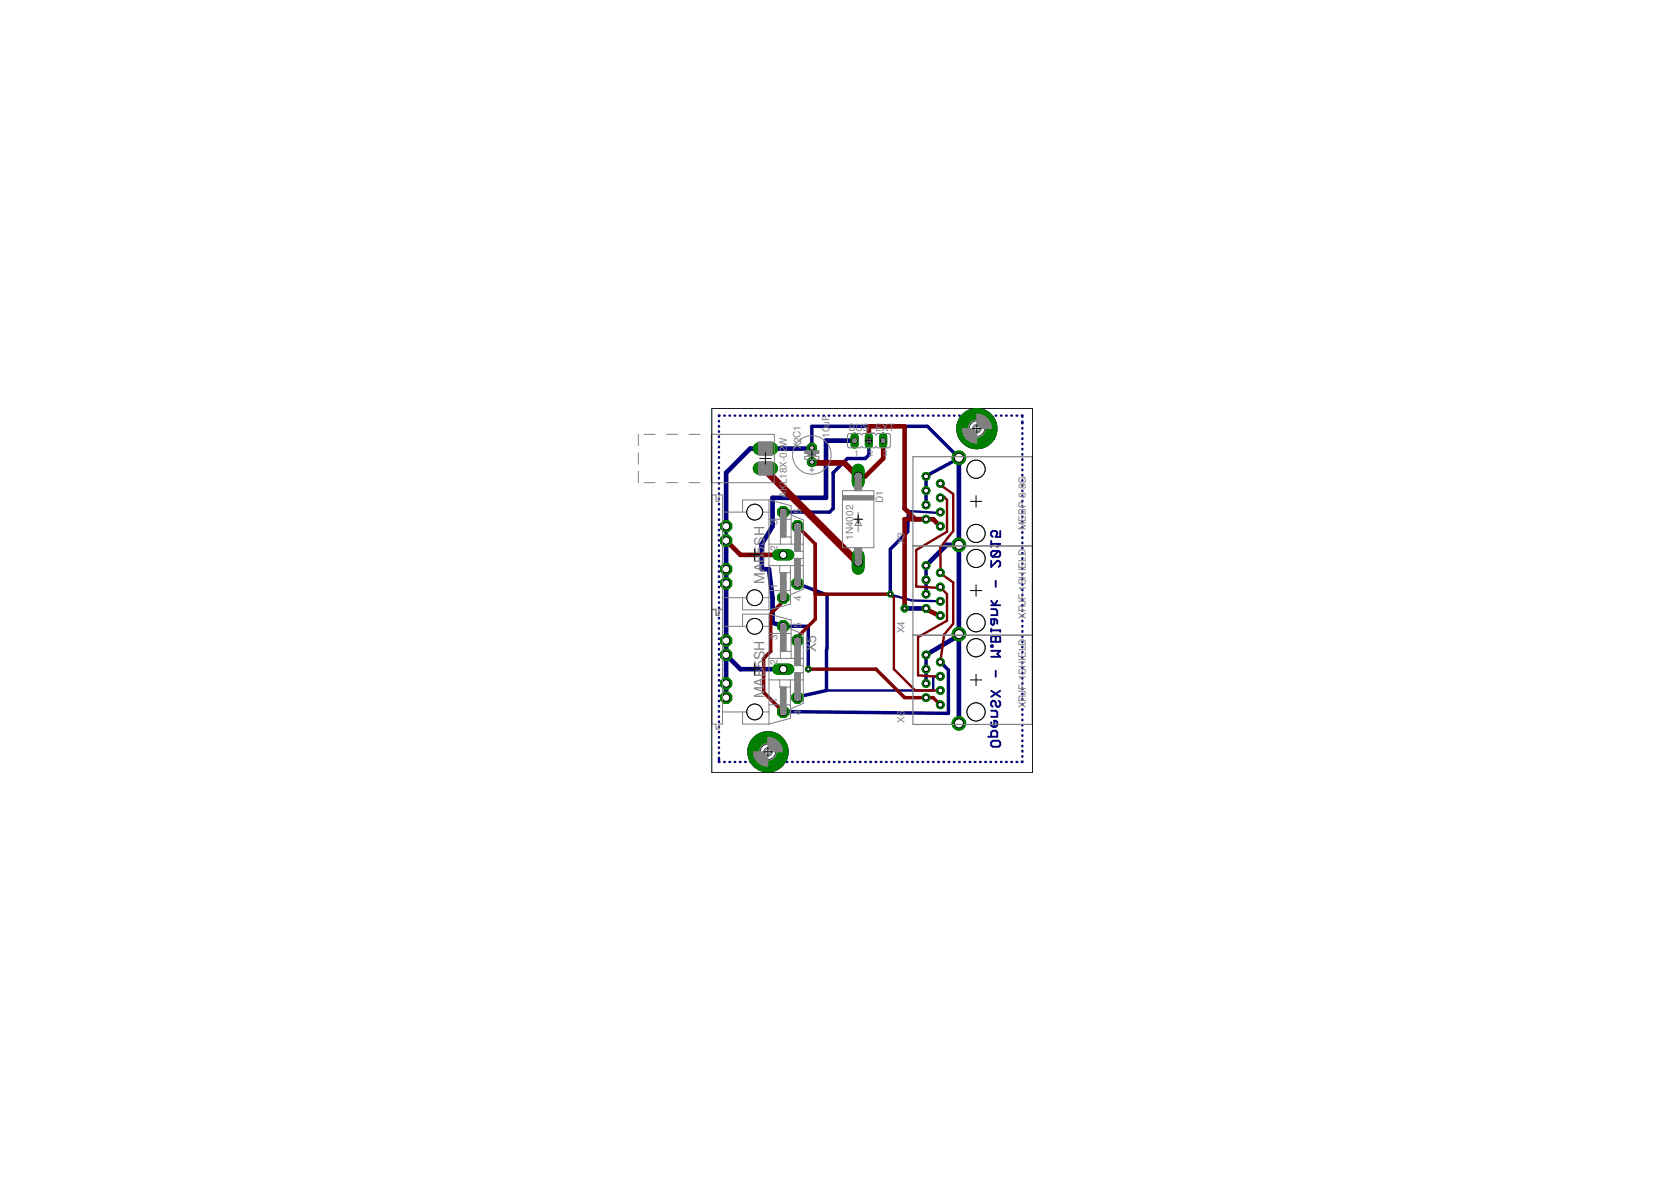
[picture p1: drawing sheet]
<svg xmlns="http://www.w3.org/2000/svg" width="297mm" height="210mm" viewBox="0 0 297 210" stroke-linecap="round" stroke-linejoin="round" font-family="sans-serif">
<defs><g id="words">
<g font-size="2.5" fill="#808080">
<text x="135.9" y="98.4" transform="rotate(-90 135.9 98.4)">5SH</text>
<text x="135.9" y="103.8" transform="rotate(-90 135.9 103.8)">MAB</text>
<text x="135.9" y="118.7" transform="rotate(-90 135.9 118.7)">5SH</text>
<text x="145.1" y="115.9" transform="rotate(-90 145.1 115.9)">X5</text>
<text x="135.9" y="124.1" transform="rotate(-90 135.9 124.1)">MAB</text>
</g>
<g font-size="1.8" fill="#808080">
<text x="147.5" y="77.8" transform="rotate(-90 147.5 77.8)">10uF</text>
<text x="150.9" y="76.7">BUS</text>
<text x="154.6" y="76.7">_EXT</text>
<text x="139.9" y="79.4" transform="rotate(-90 139.9 79.4)">W</text>
<text x="142.4" y="79.9" transform="rotate(-90 142.4 79.9)">X2C1</text>
<text x="139.9" y="88.5" transform="rotate(-90 139.9 88.5)">AKL18X-02</text>
<text x="157" y="89.5" transform="rotate(-90 157 89.5)">D1</text>
<text x="138.2" y="93.4" transform="rotate(-90 138.2 93.4)">3</text>
<text x="142.4" y="91.4" transform="rotate(-90 142.4 91.4)">5</text>
<text x="151.7" y="96" transform="rotate(-90 151.7 96)">1N4002</text>
<text x="182.4" y="94.2" transform="rotate(-90 182.4 94.2)">MEBP-8-8G</text>
<text x="138.2" y="98" transform="rotate(-90 138.2 98)">2</text>
<text x="160.8" y="96.7" transform="rotate(-90 160.8 96.7)">X3</text>
<text x="138.2" y="104.7" transform="rotate(-90 138.2 104.7)">1</text>
<text x="142.4" y="106.9" transform="rotate(-90 142.4 106.9)">4</text>
<text x="138.2" y="113.7" transform="rotate(-90 138.2 113.7)">3</text>
<text x="142.4" y="111.7" transform="rotate(-90 142.4 111.7)">5</text>
<text x="160.8" y="112.6" transform="rotate(-90 160.8 112.6)">X4</text>
<text x="182.4" y="110" transform="rotate(-90 182.4 110)">XRJF-1SHIELD</text>
<text x="138.2" y="118.3" transform="rotate(-90 138.2 118.3)">2</text>
<text x="138.2" y="125" transform="rotate(-90 138.2 125)">1</text>
<text x="182.4" y="125.9" transform="rotate(-90 182.4 125.9)">XRJF-1SHIELD</text>
<text x="142.4" y="127.2" transform="rotate(-90 142.4 127.2)">4</text>
<text x="160.8" y="128.4" transform="rotate(-90 160.8 128.4)">X6</text>
</g>
<g font-size="1.4" fill="#808080">
<text x="151.9" y="81">1</text>
<text x="154.5" y="81">2</text>
<text x="157" y="81">3</text>
</g>
</g></defs>
<g fill="#000080" stroke="#000080" stroke-width=".18">
<path d="M171.2 73.6a3.6 3.6 0 0 1 5.6 .8 3.6 3.6 0 0 1-2.2 5.2 3.6 3.6 0 0 1-4.5-3.4h.8a2.77 2.77 0 0 1 4-2.5 2.77 2.77 0 0 1 .4 4.6 2.77 2.77 0 0 1-4.4-1.7v-.4h-.8a3.5 3.5 0 0 1 1.1-2.6z" fill-rule="evenodd"/>
<path d="M134 131a3.6 3.6 0 0 1 5.6 .9 3.6 3.6 0 0 1-2.2 5.2 3.6 3.6 0 0 1-4.5-3.5h.9a2.76 2.76 0 0 1 3.9-2.4 2.76 2.76 0 0 1 .6 4.5 2.76 2.76 0 0 1-4.4-1.2l-.1-.9h-.9a3.6 3.6 0 0 1 1.1-2.6z" fill-rule="evenodd"/>
</g>
<g fill="none" stroke="#000080" stroke-width=".34">
<path d="M176.2 99.7v1.1l1.1-1.1h.2l.3 .2v.6l-.3 .3M176.2 96.1v1.1M176.2 96.7h1.6l-.5 .5M177.5 97.9l.3 .3v.5l-.3 .3h-1M177.5 97.9h-1l-.3 .3v.5l.3 .3M177.5 97.9l-1 1.1M177.8 94.4v1h-.8l.3-.5v-.3l-.3-.2h-.5l-.3 .2v.6l.3 .2M176.2 112h1.6v.3M176.2 113.3l.3-.3h.2l.3 .3 .3-.3h.2l.3 .3v.8h-1.6zM176.2 111.8v.5M176.2 114.7h.3v.3h-.3zM176.2 108.3h.8l.3 .2v.8h-1.1"/>
<path d="M176.2 115.7h1.6l-.5 .5 .5 .5h-1.6M176.2 107.6h1.6M176.2 106.8l.5 .8 .6-.8M176.7 110v.8l-.2 .3-.3-.3v-.8h.8l.3 .3v.5M177 103.2v1.1M177 113.3v.8M177 119.2v1.1M175.7 130.9h1.6v-.7l-.3-.3h-.5l-.3 .3v.7M176.2 128.4v.5l.3 .3h.5l.3-.3v-.5l-.3-.3h-.3v1.1M176.2 126.3h.8l.3 .3v.8h-1.1M176.2 122.8l1.6 1M176.5 131.7h1l.3 .2v.6l-.3 .2h-1l-.3-.2v-.6z"/>
<path d="M177.5 124.5l.3 .3v.5l-.3 .3h-.2l-.3-.3v-.5l-.3-.3h-.2l-.3 .3v.5l.3 .3M177.8 122.8l-1.6 1"/>
</g>
<path d="M144.3 79.7v-3.9h20.6l5.6 5.6M154.5 78.3v2.6l-.7 .6h-3.2l-2.5 2.5v6.4l-.6 .6h-8.3M129.1 93.5v2.6M161.5 90.8l-.1 3.7-3.1 3.1-.1 8.1M164.6 84.7v5M170.6 81.4l-5.9 3.2M139.2 111.3h4.5v7.6M141.8 103.8l5.2 1.9-.1 17-5.1 1.1M164.6 100.5v5.1M164.6 116.4v5.1M167.2 117.7l1.4 1.4v7.7l-29.3-.3" fill="none" stroke="#000080" stroke-width=".61"/>
<path d="M164.7 84.6l-.1 .1M167.2 91v.2M170.5 81.4l-.1 .2 .2-.2M141.8 103.7v.1M167.2 117.7h.1M139.3 126.5h-.1M141.8 123.8v.2M167 120.2h.2" fill="none" stroke="#000080" stroke-width=".25"/>
<g fill="none" stroke="#000080" stroke-width=".42">
<path d="M127.8 74.8v.1M127.8 75.7v.1M127.8 76.6v.2M127.8 77.6v.1M127.8 78.5v.1M127.8 79.4v.1M127.9 73.9l-.1 .1M128.7 73.9h.1M129.7 73.9h.1M130.6 73.9h.1M131.5 73.9h.1M132.4 73.9h.2"/>
<path d="M133.4 73.9h.1M134.3 73.9h.1M135.2 73.9h.1M136.2 73.9h.1M137.1 73.9h.1M138 73.9h.1M138.9 73.9h.2M139.9 73.9h.1M140.8 73.9h.1M141.7 73.9h.1M142.6 73.9h.2M143.6 73.9h.1"/>
<path d="M144.5 73.9h.1M145.4 73.9h.1M146.4 73.9h.1M147.3 73.9h.1M148.2 73.9h.1M149.1 73.9h.2M150.1 73.9h.1M151 73.9h.1M151.9 73.9h.1M152.9 73.9h.1M153.8 73.9h.1M154.7 73.9h.1"/>
<path d="M155.6 73.9h.2M156.6 73.9h.1M157.5 73.9h.1M158.4 73.9h.1M159.4 73.9h.1M160.3 73.9h.1M161.2 73.9h.1M162.1 73.9h.2M163.1 73.9h.1M164 73.9h.1M164.9 73.9h.1M165.9 73.9h.1"/>
<path d="M166.8 73.9h.1M167.7 73.9h.1M168.6 73.9h.2M169.6 73.9h.1M170.5 73.9h.1M171.4 73.9h.1M172.4 73.9h.1M173.3 73.9h.1M174.2 73.9h.1M175.1 73.9h.2M176.1 73.9h.1M177 73.9h.1"/>
<path d="M177.9 73.9h.1M178.8 73.9h.2M179.8 73.9h.1M180.7 73.9h.1M181.6 73.9h.1v.2M181.7 74.9v.3M181.7 76.1v.1M181.7 77v.1M181.7 77.9v.1M181.7 78.8v.2M181.7 79.8v.1M127.8 80.3v.1"/>
<path d="M127.8 81.2v.2M127.8 82.2v.1M127.8 83.1v.1M127.8 84v.1M127.8 84.9v.1M127.8 85.9v.1M127.8 86.8v.1M127.8 87.7v.1M127.8 88.6v.1M127.8 89.5v.1M127.8 90.5v.1M127.8 91.4v.1"/>
<path d="M127.8 92.3v.1M127.8 93.2v.1M127.8 94.1v.2M127.8 95.1v.1M127.8 96v.1M127.8 96.9v.1M127.8 97.8v.1M127.8 98.7v.2M127.8 99.7v.1M161.5 90.8l5.7 .4M181.7 80.7v.1M181.7 81.6v.1"/>
<path d="M181.7 82.5v.2M181.7 83.5v.1M181.7 84.4v.1M181.7 85.3v.1M181.7 86.3v.1M181.7 87.2v.1M181.7 88.1v.1M181.7 89v.1M181.7 90v.1M181.7 90.9v.1M181.7 91.8v.1M181.7 92.7v.1"/>
<path d="M181.7 93.7v.1M181.7 94.6v.1M181.7 95.5v.1M181.7 96.4v.1M181.7 97.4v.1M181.7 98.3v.1M181.7 99.2v.1M127.8 100.6v.1M127.8 101.5v.1M127.8 102.4v.2M127.8 103.4v.1M127.8 104.3v.1"/>
<path d="M127.8 105.2v.1M127.8 106.1v.1M127.8 107v.1M127.8 108v.1M127.8 108.9v.1M127.8 109.8v.1M127.8 110.7v.1M127.8 111.7v.1M127.8 112.6v.1M127.8 113.5v.1M127.8 114.4v.1M127.8 115.3v.1"/>
<path d="M127.8 116.2v.2M127.8 117.2v.1M127.8 118.1v.1M127.8 119v.1M127.8 120v.1M158.2 105.7l3.9 1 5.1 .2M181.7 100.1v.1M181.7 101.1v.1M181.7 102v.1M181.7 102.9v.1M181.7 103.8v.1M181.7 104.8v.1"/>
<path d="M181.7 105.7v.1M181.7 106.6v.1M181.7 107.5v.2M181.7 108.5v.1M181.7 109.4v.1M181.7 110.3v.1M181.7 111.3v.1M181.7 112.2v.1M181.7 113.1v.1M181.7 114v.1M181.7 115v.1M181.7 115.9v.1"/>
<path d="M181.7 116.8v.1M181.7 117.7v.1M181.7 118.7v.1M181.7 119.6v.1M127.8 134.7v.7h.1M127.8 120.9v.1M127.8 121.8v.1M127.8 122.7v.1M127.8 123.6v.1M127.8 124.5v.2M127.8 125.5v.1M127.8 126.4v.1"/>
<path d="M127.8 127.3v.1M127.8 128.2v.1M127.8 129.2v.1M127.8 130.1v.1M127.8 131v.1M127.8 131.9v.1M127.8 132.8v.1M127.8 133.8v.1M128.7 135.4h.1M129.7 135.4h.1M130.6 135.4h.1M131.5 135.4h.1"/>
<path d="M132.4 135.4h.2M133.4 135.4h.1M134.3 135.4h.1M135.2 135.4h.1M136.2 135.4h.1M137.1 135.4h.1M138 135.4h.1M138.9 135.4h.2M139.9 135.4h.1M140.8 135.4h.1M141.7 135.4h.1M142.6 135.4h.2"/>
<path d="M143.6 135.4h.1M144.5 135.4h.1M145.4 135.4h.1M146.4 135.4h.1M147.3 135.4h.1M148.2 135.4h.1M149.1 135.4h.2M150.1 135.4h.1M151 135.4h.1M151.9 135.4h.1M152.9 135.4h.1M153.8 135.4h.1"/>
<path d="M154.7 135.4h.1M155.6 135.4h.2M156.6 135.4h.1M157.5 135.4h.1M158.4 135.4h.1M159.4 135.4h.1M160.3 135.4h.1M161.2 135.4h.1M162.1 135.4h.2M163.1 135.4h.1M164 135.4h.1M164.9 135.4h.1"/>
<path d="M165.9 135.4h.1M166.8 135.4h.1M167 120.2h-1.1v2.5h-19M167.7 135.4h.1M168.6 135.4h.2M169.6 135.4h.1M170.5 135.4h.1M171.4 135.4h.1M172.4 135.4h.1M173.3 135.4h.1M174.2 135.4h.1M175.1 135.4h.2"/>
<path d="M176.1 135.4h.1M177 135.4h.1M177.9 135.4h.1M178.8 135.4h.2M179.8 135.4h.1M180.7 135.4h.1M181.7 120.5v.1M181.7 121.4v.1M181.7 122.3v.2M181.7 123.3v.1M181.7 124.2v.1M181.7 125.1v.1"/>
<path d="M181.7 126v.2M181.7 127v.1M181.7 127.9v.1M181.7 128.8v.1M181.7 129.8v.1M181.7 130.7v.1M181.7 131.6v.1M181.7 132.5v.2M181.7 133.5v.1M181.7 134.4v.1M181.7 135.3l-.1 .1"/>
</g>
<path d="M144.3 79.6v.1h-11l-4.2 4.3v9.5M151.9 78.3h-5.1v10.2h-9.5v5l-1.9 3.2v4.5h1.3l.6 5v4.5l1.9 .6h.7M129.1 96.1v27.9M170.5 81.4v47.2M170.5 96.8h-2.2l-3.7 3.7M129.1 116.4l2.5 2.5h7.6M160.8 108.1h3.8M170.5 112.7h.3l-6.2 3.7" fill="none" stroke="#000080" stroke-width=".83"/>
<path d="M138.2 98.6h2" fill="none" stroke="#008000" stroke-width="2"/>
<circle cx="139.2" cy="98.6" r=".66" fill="#fff" stroke="#000" stroke-width=".18"/>
<circle cx="139.2" cy="106.2" r="1.07" fill="#008000" stroke="#008000" stroke-width=".18"/>
<circle cx="139.2" cy="106.2" r=".66" fill="#fff" stroke="#000" stroke-width=".18"/>
<circle cx="139.2" cy="91" r="1.07" fill="#008000" stroke="#008000" stroke-width=".18"/>
<circle cx="139.2" cy="91" r=".66" fill="#fff" stroke="#000" stroke-width=".18"/>
<circle cx="141.8" cy="103.7" r="1.07" fill="#008000" stroke="#008000" stroke-width=".18"/>
<circle cx="141.8" cy="103.7" r=".66" fill="#fff" stroke="#000" stroke-width=".18"/>
<circle cx="141.8" cy="93.5" r="1.07" fill="#008000" stroke="#008000" stroke-width=".18"/>
<circle cx="141.8" cy="93.5" r=".66" fill="#fff" stroke="#000" stroke-width=".18"/>
<circle cx="129.1" cy="101.2" r="1.07" fill="#008000" stroke="#008000" stroke-width=".18"/>
<circle cx="129.1" cy="101.2" r=".66" fill="#fff" stroke="#000" stroke-width=".18"/>
<circle cx="129.1" cy="96.1" r="1.07" fill="#008000" stroke="#008000" stroke-width=".18"/>
<circle cx="129.1" cy="96.1" r=".66" fill="#fff" stroke="#000" stroke-width=".18"/>
<circle cx="129.1" cy="93.5" r="1.07" fill="#008000" stroke="#008000" stroke-width=".18"/>
<circle cx="129.1" cy="93.5" r=".66" fill="#fff" stroke="#000" stroke-width=".18"/>
<circle cx="129.1" cy="103.7" r="1.07" fill="#008000" stroke="#008000" stroke-width=".18"/>
<circle cx="129.1" cy="103.7" r=".66" fill="#fff" stroke="#000" stroke-width=".18"/>
<circle cx="173.7" cy="76.2" r="2.67" fill="#008000" stroke="#008000" stroke-width=".18"/>
<circle cx="173.7" cy="76.2" r="1.4" fill="#fff" stroke="#000" stroke-width=".18"/>
<circle cx="136.5" cy="133.6" r="2.67" fill="#008000" stroke="#008000" stroke-width=".18"/>
<circle cx="136.5" cy="133.6" r="1.4" fill="#fff" stroke="#000" stroke-width=".18"/>
<path d="M152.5 83.5v2.3" fill="none" stroke="#008000" stroke-width="2.3"/>
<circle cx="152.5" cy="84.7" r=".74" fill="#fff" stroke="#000" stroke-width=".18"/>
<path d="M152.5 98.8v2.2" fill="none" stroke="#008000" stroke-width="2.3"/>
<circle cx="152.5" cy="99.9" r=".74" fill="#fff" stroke="#000" stroke-width=".18"/>
<circle cx="170.5" cy="96.8" r="1.21" fill="#008000" stroke="#008000" stroke-width=".18"/>
<circle cx="170.5" cy="96.8" r=".8" fill="#fff" stroke="#000" stroke-width=".18"/>
<circle cx="170.5" cy="81.4" r="1.21" fill="#008000" stroke="#008000" stroke-width=".18"/>
<circle cx="170.5" cy="81.4" r=".8" fill="#fff" stroke="#000" stroke-width=".18"/>
<circle cx="167.2" cy="93.5" r=".7" fill="#008000" stroke="#008000" stroke-width=".18"/>
<circle cx="167.2" cy="93.5" r=".44" fill="#fff" stroke="#000" stroke-width=".18"/>
<circle cx="164.6" cy="92.3" r=".7" fill="#008000" stroke="#008000" stroke-width=".18"/>
<circle cx="164.6" cy="92.3" r=".44" fill="#fff" stroke="#000" stroke-width=".18"/>
<circle cx="167.2" cy="91" r=".7" fill="#008000" stroke="#008000" stroke-width=".18"/>
<circle cx="167.2" cy="91" r=".44" fill="#fff" stroke="#000" stroke-width=".18"/>
<circle cx="164.6" cy="89.7" r=".7" fill="#008000" stroke="#008000" stroke-width=".18"/>
<circle cx="164.6" cy="89.7" r=".44" fill="#fff" stroke="#000" stroke-width=".18"/>
<circle cx="167.2" cy="88.5" r=".7" fill="#008000" stroke="#008000" stroke-width=".18"/>
<circle cx="167.2" cy="88.5" r=".44" fill="#fff" stroke="#000" stroke-width=".18"/>
<circle cx="164.6" cy="87.2" r=".7" fill="#008000" stroke="#008000" stroke-width=".18"/>
<circle cx="164.6" cy="87.2" r=".44" fill="#fff" stroke="#000" stroke-width=".18"/>
<circle cx="167.2" cy="85.9" r=".7" fill="#008000" stroke="#008000" stroke-width=".18"/>
<circle cx="167.2" cy="85.9" r=".44" fill="#fff" stroke="#000" stroke-width=".18"/>
<circle cx="164.6" cy="84.7" r=".7" fill="#008000" stroke="#008000" stroke-width=".18"/>
<circle cx="164.6" cy="84.7" r=".44" fill="#fff" stroke="#000" stroke-width=".18"/>
<circle cx="170.5" cy="112.7" r="1.21" fill="#008000" stroke="#008000" stroke-width=".18"/>
<circle cx="170.5" cy="112.7" r=".8" fill="#fff" stroke="#000" stroke-width=".18"/>
<circle cx="167.2" cy="109.4" r=".7" fill="#008000" stroke="#008000" stroke-width=".18"/>
<circle cx="167.2" cy="109.4" r=".44" fill="#fff" stroke="#000" stroke-width=".18"/>
<circle cx="164.6" cy="108.1" r=".7" fill="#008000" stroke="#008000" stroke-width=".18"/>
<circle cx="164.6" cy="108.1" r=".44" fill="#fff" stroke="#000" stroke-width=".18"/>
<circle cx="167.2" cy="106.9" r=".7" fill="#008000" stroke="#008000" stroke-width=".18"/>
<circle cx="167.2" cy="106.9" r=".44" fill="#fff" stroke="#000" stroke-width=".18"/>
<circle cx="164.6" cy="105.6" r=".7" fill="#008000" stroke="#008000" stroke-width=".18"/>
<circle cx="164.6" cy="105.6" r=".44" fill="#fff" stroke="#000" stroke-width=".18"/>
<circle cx="167.2" cy="104.3" r=".7" fill="#008000" stroke="#008000" stroke-width=".18"/>
<circle cx="167.2" cy="104.3" r=".44" fill="#fff" stroke="#000" stroke-width=".18"/>
<circle cx="164.6" cy="103.1" r=".7" fill="#008000" stroke="#008000" stroke-width=".18"/>
<circle cx="164.6" cy="103.1" r=".44" fill="#fff" stroke="#000" stroke-width=".18"/>
<circle cx="167.2" cy="101.8" r=".7" fill="#008000" stroke="#008000" stroke-width=".18"/>
<circle cx="167.2" cy="101.8" r=".44" fill="#fff" stroke="#000" stroke-width=".18"/>
<circle cx="164.6" cy="100.5" r=".7" fill="#008000" stroke="#008000" stroke-width=".18"/>
<circle cx="164.6" cy="100.5" r=".44" fill="#fff" stroke="#000" stroke-width=".18"/>
<path d="M151.9 77.6v1.4" fill="none" stroke="#008000" stroke-width="1.4"/>
<circle cx="151.9" cy="78.3" r=".47" fill="#fff" stroke="#000" stroke-width=".18"/>
<path d="M154.5 77.6v1.4" fill="none" stroke="#008000" stroke-width="1.4"/>
<circle cx="154.5" cy="78.3" r=".47" fill="#fff" stroke="#000" stroke-width=".18"/>
<path d="M157 77.6v1.4" fill="none" stroke="#008000" stroke-width="1.4"/>
<circle cx="157" cy="78.3" r=".47" fill="#fff" stroke="#000" stroke-width=".18"/>
<path d="M138.2 118.9h2" fill="none" stroke="#008000" stroke-width="2"/>
<circle cx="139.2" cy="118.9" r=".66" fill="#fff" stroke="#000" stroke-width=".18"/>
<circle cx="139.2" cy="126.5" r="1.07" fill="#008000" stroke="#008000" stroke-width=".18"/>
<circle cx="139.2" cy="126.5" r=".66" fill="#fff" stroke="#000" stroke-width=".18"/>
<circle cx="139.2" cy="111.3" r="1.07" fill="#008000" stroke="#008000" stroke-width=".18"/>
<circle cx="139.2" cy="111.3" r=".66" fill="#fff" stroke="#000" stroke-width=".18"/>
<circle cx="141.8" cy="124" r="1.07" fill="#008000" stroke="#008000" stroke-width=".18"/>
<circle cx="141.8" cy="124" r=".66" fill="#fff" stroke="#000" stroke-width=".18"/>
<circle cx="141.8" cy="113.9" r="1.07" fill="#008000" stroke="#008000" stroke-width=".18"/>
<circle cx="141.8" cy="113.9" r=".66" fill="#fff" stroke="#000" stroke-width=".18"/>
<circle cx="129.1" cy="121.5" r="1.07" fill="#008000" stroke="#008000" stroke-width=".18"/>
<circle cx="129.1" cy="121.5" r=".66" fill="#fff" stroke="#000" stroke-width=".18"/>
<circle cx="129.1" cy="116.4" r="1.07" fill="#008000" stroke="#008000" stroke-width=".18"/>
<circle cx="129.1" cy="116.4" r=".66" fill="#fff" stroke="#000" stroke-width=".18"/>
<circle cx="129.1" cy="113.9" r="1.07" fill="#008000" stroke="#008000" stroke-width=".18"/>
<circle cx="129.1" cy="113.9" r=".66" fill="#fff" stroke="#000" stroke-width=".18"/>
<circle cx="129.1" cy="124" r="1.07" fill="#008000" stroke="#008000" stroke-width=".18"/>
<circle cx="129.1" cy="124" r=".66" fill="#fff" stroke="#000" stroke-width=".18"/>
<circle cx="170.5" cy="128.6" r="1.21" fill="#008000" stroke="#008000" stroke-width=".18"/>
<circle cx="170.5" cy="128.6" r=".8" fill="#fff" stroke="#000" stroke-width=".18"/>
<circle cx="167.2" cy="125.3" r=".7" fill="#008000" stroke="#008000" stroke-width=".18"/>
<circle cx="167.2" cy="125.3" r=".44" fill="#fff" stroke="#000" stroke-width=".18"/>
<circle cx="164.6" cy="124" r=".7" fill="#008000" stroke="#008000" stroke-width=".18"/>
<circle cx="164.6" cy="124" r=".44" fill="#fff" stroke="#000" stroke-width=".18"/>
<circle cx="167.2" cy="122.7" r=".7" fill="#008000" stroke="#008000" stroke-width=".18"/>
<circle cx="167.2" cy="122.7" r=".44" fill="#fff" stroke="#000" stroke-width=".18"/>
<circle cx="164.6" cy="121.5" r=".7" fill="#008000" stroke="#008000" stroke-width=".18"/>
<circle cx="164.6" cy="121.5" r=".44" fill="#fff" stroke="#000" stroke-width=".18"/>
<circle cx="167.2" cy="120.2" r=".7" fill="#008000" stroke="#008000" stroke-width=".18"/>
<circle cx="167.2" cy="120.2" r=".44" fill="#fff" stroke="#000" stroke-width=".18"/>
<circle cx="164.6" cy="118.9" r=".7" fill="#008000" stroke="#008000" stroke-width=".18"/>
<circle cx="164.6" cy="118.9" r=".44" fill="#fff" stroke="#000" stroke-width=".18"/>
<circle cx="167.2" cy="117.7" r=".7" fill="#008000" stroke="#008000" stroke-width=".18"/>
<circle cx="167.2" cy="117.7" r=".44" fill="#fff" stroke="#000" stroke-width=".18"/>
<circle cx="164.6" cy="116.4" r=".7" fill="#008000" stroke="#008000" stroke-width=".18"/>
<circle cx="164.6" cy="116.4" r=".44" fill="#fff" stroke="#000" stroke-width=".18"/>
<circle cx="144.3" cy="79.6" r=".87" fill="#008000" stroke="#008000" stroke-width=".18"/>
<circle cx="144.3" cy="79.6" r=".4" fill="#fff" stroke="#000" stroke-width=".18"/>
<circle cx="144.3" cy="82.1" r=".8" fill="#008000" stroke="#008000" stroke-width=".18"/>
<circle cx="144.3" cy="82.1" r=".4" fill="#fff" stroke="#000" stroke-width=".18"/>
<path d="M134.9 79.7h2.3" fill="none" stroke="#008000" stroke-width="2.3"/>
<circle cx="136.1" cy="79.7" r=".74" fill="#fff" stroke="#000" stroke-width=".18"/>
<path d="M134.9 83.2h2.3" fill="none" stroke="#008000" stroke-width="2.3"/>
<circle cx="136.1" cy="83.2" r=".74" fill="#fff" stroke="#000" stroke-width=".18"/>
<circle cx="158.3" cy="105.6" r=".51" fill="#008000" stroke="#008000" stroke-width=".18"/>
<circle cx="158.3" cy="105.6" r=".3" fill="#fff" stroke="#000" stroke-width=".18"/>
<circle cx="160.8" cy="108.1" r=".64" fill="#008000" stroke="#008000" stroke-width=".18"/>
<circle cx="160.8" cy="108.1" r=".3" fill="#fff" stroke="#000" stroke-width=".18"/>
<circle cx="143.7" cy="118.9" r=".51" fill="#008000" stroke="#008000" stroke-width=".18"/>
<circle cx="143.7" cy="118.9" r=".3" fill="#fff" stroke="#000" stroke-width=".18"/>
<path d="M167.2 88.5v.2l.6-.4 .5 .5v5.7l-5.4 3.2v6.5l4.4 .3M167.2 86.2l2.2 1.6v6.6l-2.2 2.9v4.4M158.3 105.6l.6 .6v12.7l3.8 3.8h4.5M167.2 101.8l2.2 1.7v7.4l-1.6 1.9-.6 4.9M167.2 104.3l1.1 1.3v4.7l-5.1 2.9v6.8l4.4 .3-.6-.1" fill="none" stroke="#800000" stroke-width=".42"/>
<path d="M136.1 83.2l-.2 .2M144.3 82.1l.2 .2M152.4 99.9h.1M152.4 84.6l.1 .1M167.2 85.9v.3M167.2 101.7v.1M167 120.2h.2" fill="none" stroke="#800000" stroke-width=".25"/>
<path d="M141.8 93.5l3.1 3.2v13.3l-3.1 3.2v.7M164.6 92.3h1.3l1.3 1.2M139.2 106.2v.7l-2.2 2.2v6.7l-1.3 1.2v6l3.5 3.5M143.7 118.9h12l5.1 5.1h5.1l1.3 1.3M144.9 105.6h13.4M167.2 104.3l.1 .2M167.2 109.4l-.2 .2" fill="none" stroke="#800000" stroke-width=".61"/>
<path d="M154.5 78.3v-2.5h6.3v14.6l1.9 1.9M157 78.3v3.2l-3.2 3.2h-1.3M129.1 96.1l2.5 2.5h7.6M167.2 93.5l-1.3-1.2h-5.1v15.8M164.6 108.1l.1 .2 2.5 1.3h-.2" fill="none" stroke="#800000" stroke-width=".83"/>
<path d="M134.9 83.2h.8l16.7 16.7" fill="none" stroke="#800000" stroke-width="1.3"/>
<path d="M144.5 82.3h5.6l2.3 2.3" fill="none" stroke="#800000" stroke-width="1"/>
<path d="M138.2 98.6h2" fill="none" stroke="#008000" stroke-width="2"/>
<circle cx="139.2" cy="98.6" r=".66" fill="#fff" stroke="#000" stroke-width=".18"/>
<circle cx="139.2" cy="106.2" r="1.07" fill="#008000" stroke="#008000" stroke-width=".18"/>
<circle cx="139.2" cy="106.2" r=".66" fill="#fff" stroke="#000" stroke-width=".18"/>
<circle cx="139.2" cy="91" r="1.07" fill="#008000" stroke="#008000" stroke-width=".18"/>
<circle cx="139.2" cy="91" r=".66" fill="#fff" stroke="#000" stroke-width=".18"/>
<circle cx="141.8" cy="103.7" r="1.07" fill="#008000" stroke="#008000" stroke-width=".18"/>
<circle cx="141.8" cy="103.7" r=".66" fill="#fff" stroke="#000" stroke-width=".18"/>
<circle cx="141.8" cy="93.5" r="1.07" fill="#008000" stroke="#008000" stroke-width=".18"/>
<circle cx="141.8" cy="93.5" r=".66" fill="#fff" stroke="#000" stroke-width=".18"/>
<circle cx="129.1" cy="101.2" r="1.07" fill="#008000" stroke="#008000" stroke-width=".18"/>
<circle cx="129.1" cy="101.2" r=".66" fill="#fff" stroke="#000" stroke-width=".18"/>
<circle cx="129.1" cy="96.1" r="1.07" fill="#008000" stroke="#008000" stroke-width=".18"/>
<circle cx="129.1" cy="96.1" r=".66" fill="#fff" stroke="#000" stroke-width=".18"/>
<circle cx="129.1" cy="93.5" r="1.07" fill="#008000" stroke="#008000" stroke-width=".18"/>
<circle cx="129.1" cy="93.5" r=".66" fill="#fff" stroke="#000" stroke-width=".18"/>
<circle cx="129.1" cy="103.7" r="1.07" fill="#008000" stroke="#008000" stroke-width=".18"/>
<circle cx="129.1" cy="103.7" r=".66" fill="#fff" stroke="#000" stroke-width=".18"/>
<circle cx="173.7" cy="76.2" r="2.67" fill="#008000" stroke="#008000" stroke-width=".18"/>
<circle cx="173.7" cy="76.2" r="1.4" fill="#fff" stroke="#000" stroke-width=".18"/>
<circle cx="136.5" cy="133.6" r="2.67" fill="#008000" stroke="#008000" stroke-width=".18"/>
<circle cx="136.5" cy="133.6" r="1.4" fill="#fff" stroke="#000" stroke-width=".18"/>
<path d="M152.5 83.5v2.3" fill="none" stroke="#008000" stroke-width="2.3"/>
<circle cx="152.5" cy="84.7" r=".74" fill="#fff" stroke="#000" stroke-width=".18"/>
<path d="M152.5 98.8v2.2" fill="none" stroke="#008000" stroke-width="2.3"/>
<circle cx="152.5" cy="99.9" r=".74" fill="#fff" stroke="#000" stroke-width=".18"/>
<circle cx="170.5" cy="96.8" r="1.21" fill="#008000" stroke="#008000" stroke-width=".18"/>
<circle cx="170.5" cy="96.8" r=".8" fill="#fff" stroke="#000" stroke-width=".18"/>
<circle cx="170.5" cy="81.4" r="1.21" fill="#008000" stroke="#008000" stroke-width=".18"/>
<circle cx="170.5" cy="81.4" r=".8" fill="#fff" stroke="#000" stroke-width=".18"/>
<circle cx="167.2" cy="93.5" r=".7" fill="#008000" stroke="#008000" stroke-width=".18"/>
<circle cx="167.2" cy="93.5" r=".44" fill="#fff" stroke="#000" stroke-width=".18"/>
<circle cx="164.6" cy="92.3" r=".7" fill="#008000" stroke="#008000" stroke-width=".18"/>
<circle cx="164.6" cy="92.3" r=".44" fill="#fff" stroke="#000" stroke-width=".18"/>
<circle cx="167.2" cy="91" r=".7" fill="#008000" stroke="#008000" stroke-width=".18"/>
<circle cx="167.2" cy="91" r=".44" fill="#fff" stroke="#000" stroke-width=".18"/>
<circle cx="164.6" cy="89.7" r=".7" fill="#008000" stroke="#008000" stroke-width=".18"/>
<circle cx="164.6" cy="89.7" r=".44" fill="#fff" stroke="#000" stroke-width=".18"/>
<circle cx="167.2" cy="88.5" r=".7" fill="#008000" stroke="#008000" stroke-width=".18"/>
<circle cx="167.2" cy="88.5" r=".44" fill="#fff" stroke="#000" stroke-width=".18"/>
<circle cx="164.6" cy="87.2" r=".7" fill="#008000" stroke="#008000" stroke-width=".18"/>
<circle cx="164.6" cy="87.2" r=".44" fill="#fff" stroke="#000" stroke-width=".18"/>
<circle cx="167.2" cy="85.9" r=".7" fill="#008000" stroke="#008000" stroke-width=".18"/>
<circle cx="167.2" cy="85.9" r=".44" fill="#fff" stroke="#000" stroke-width=".18"/>
<circle cx="164.6" cy="84.7" r=".7" fill="#008000" stroke="#008000" stroke-width=".18"/>
<circle cx="164.6" cy="84.7" r=".44" fill="#fff" stroke="#000" stroke-width=".18"/>
<circle cx="170.5" cy="112.7" r="1.21" fill="#008000" stroke="#008000" stroke-width=".18"/>
<circle cx="170.5" cy="112.7" r=".8" fill="#fff" stroke="#000" stroke-width=".18"/>
<circle cx="167.2" cy="109.4" r=".7" fill="#008000" stroke="#008000" stroke-width=".18"/>
<circle cx="167.2" cy="109.4" r=".44" fill="#fff" stroke="#000" stroke-width=".18"/>
<circle cx="164.6" cy="108.1" r=".7" fill="#008000" stroke="#008000" stroke-width=".18"/>
<circle cx="164.6" cy="108.1" r=".44" fill="#fff" stroke="#000" stroke-width=".18"/>
<circle cx="167.2" cy="106.9" r=".7" fill="#008000" stroke="#008000" stroke-width=".18"/>
<circle cx="167.2" cy="106.9" r=".44" fill="#fff" stroke="#000" stroke-width=".18"/>
<circle cx="164.6" cy="105.6" r=".7" fill="#008000" stroke="#008000" stroke-width=".18"/>
<circle cx="164.6" cy="105.6" r=".44" fill="#fff" stroke="#000" stroke-width=".18"/>
<circle cx="167.2" cy="104.3" r=".7" fill="#008000" stroke="#008000" stroke-width=".18"/>
<circle cx="167.2" cy="104.3" r=".44" fill="#fff" stroke="#000" stroke-width=".18"/>
<circle cx="164.6" cy="103.1" r=".7" fill="#008000" stroke="#008000" stroke-width=".18"/>
<circle cx="164.6" cy="103.1" r=".44" fill="#fff" stroke="#000" stroke-width=".18"/>
<circle cx="167.2" cy="101.8" r=".7" fill="#008000" stroke="#008000" stroke-width=".18"/>
<circle cx="167.2" cy="101.8" r=".44" fill="#fff" stroke="#000" stroke-width=".18"/>
<circle cx="164.6" cy="100.5" r=".7" fill="#008000" stroke="#008000" stroke-width=".18"/>
<circle cx="164.6" cy="100.5" r=".44" fill="#fff" stroke="#000" stroke-width=".18"/>
<path d="M151.9 77.6v1.4" fill="none" stroke="#008000" stroke-width="1.4"/>
<circle cx="151.9" cy="78.3" r=".47" fill="#fff" stroke="#000" stroke-width=".18"/>
<path d="M154.5 77.6v1.4" fill="none" stroke="#008000" stroke-width="1.4"/>
<circle cx="154.5" cy="78.3" r=".47" fill="#fff" stroke="#000" stroke-width=".18"/>
<path d="M157 77.6v1.4" fill="none" stroke="#008000" stroke-width="1.4"/>
<circle cx="157" cy="78.3" r=".47" fill="#fff" stroke="#000" stroke-width=".18"/>
<path d="M138.2 118.9h2" fill="none" stroke="#008000" stroke-width="2"/>
<circle cx="139.2" cy="118.9" r=".66" fill="#fff" stroke="#000" stroke-width=".18"/>
<circle cx="139.2" cy="126.5" r="1.07" fill="#008000" stroke="#008000" stroke-width=".18"/>
<circle cx="139.2" cy="126.5" r=".66" fill="#fff" stroke="#000" stroke-width=".18"/>
<circle cx="139.2" cy="111.3" r="1.07" fill="#008000" stroke="#008000" stroke-width=".18"/>
<circle cx="139.2" cy="111.3" r=".66" fill="#fff" stroke="#000" stroke-width=".18"/>
<circle cx="141.8" cy="124" r="1.07" fill="#008000" stroke="#008000" stroke-width=".18"/>
<circle cx="141.8" cy="124" r=".66" fill="#fff" stroke="#000" stroke-width=".18"/>
<circle cx="141.8" cy="113.9" r="1.07" fill="#008000" stroke="#008000" stroke-width=".18"/>
<circle cx="141.8" cy="113.9" r=".66" fill="#fff" stroke="#000" stroke-width=".18"/>
<circle cx="129.1" cy="121.5" r="1.07" fill="#008000" stroke="#008000" stroke-width=".18"/>
<circle cx="129.1" cy="121.5" r=".66" fill="#fff" stroke="#000" stroke-width=".18"/>
<circle cx="129.1" cy="116.4" r="1.07" fill="#008000" stroke="#008000" stroke-width=".18"/>
<circle cx="129.1" cy="116.4" r=".66" fill="#fff" stroke="#000" stroke-width=".18"/>
<circle cx="129.1" cy="113.9" r="1.07" fill="#008000" stroke="#008000" stroke-width=".18"/>
<circle cx="129.1" cy="113.9" r=".66" fill="#fff" stroke="#000" stroke-width=".18"/>
<circle cx="129.1" cy="124" r="1.07" fill="#008000" stroke="#008000" stroke-width=".18"/>
<circle cx="129.1" cy="124" r=".66" fill="#fff" stroke="#000" stroke-width=".18"/>
<circle cx="170.5" cy="128.6" r="1.21" fill="#008000" stroke="#008000" stroke-width=".18"/>
<circle cx="170.5" cy="128.6" r=".8" fill="#fff" stroke="#000" stroke-width=".18"/>
<circle cx="167.2" cy="125.3" r=".7" fill="#008000" stroke="#008000" stroke-width=".18"/>
<circle cx="167.2" cy="125.3" r=".44" fill="#fff" stroke="#000" stroke-width=".18"/>
<circle cx="164.6" cy="124" r=".7" fill="#008000" stroke="#008000" stroke-width=".18"/>
<circle cx="164.6" cy="124" r=".44" fill="#fff" stroke="#000" stroke-width=".18"/>
<circle cx="167.2" cy="122.7" r=".7" fill="#008000" stroke="#008000" stroke-width=".18"/>
<circle cx="167.2" cy="122.7" r=".44" fill="#fff" stroke="#000" stroke-width=".18"/>
<circle cx="164.6" cy="121.5" r=".7" fill="#008000" stroke="#008000" stroke-width=".18"/>
<circle cx="164.6" cy="121.5" r=".44" fill="#fff" stroke="#000" stroke-width=".18"/>
<circle cx="167.2" cy="120.2" r=".7" fill="#008000" stroke="#008000" stroke-width=".18"/>
<circle cx="167.2" cy="120.2" r=".44" fill="#fff" stroke="#000" stroke-width=".18"/>
<circle cx="164.6" cy="118.9" r=".7" fill="#008000" stroke="#008000" stroke-width=".18"/>
<circle cx="164.6" cy="118.9" r=".44" fill="#fff" stroke="#000" stroke-width=".18"/>
<circle cx="167.2" cy="117.7" r=".7" fill="#008000" stroke="#008000" stroke-width=".18"/>
<circle cx="167.2" cy="117.7" r=".44" fill="#fff" stroke="#000" stroke-width=".18"/>
<circle cx="164.6" cy="116.4" r=".7" fill="#008000" stroke="#008000" stroke-width=".18"/>
<circle cx="164.6" cy="116.4" r=".44" fill="#fff" stroke="#000" stroke-width=".18"/>
<circle cx="144.3" cy="79.6" r=".87" fill="#008000" stroke="#008000" stroke-width=".18"/>
<circle cx="144.3" cy="79.6" r=".4" fill="#fff" stroke="#000" stroke-width=".18"/>
<circle cx="144.3" cy="82.1" r=".8" fill="#008000" stroke="#008000" stroke-width=".18"/>
<circle cx="144.3" cy="82.1" r=".4" fill="#fff" stroke="#000" stroke-width=".18"/>
<path d="M134.9 79.7h2.3" fill="none" stroke="#008000" stroke-width="2.3"/>
<circle cx="136.1" cy="79.7" r=".74" fill="#fff" stroke="#000" stroke-width=".18"/>
<path d="M134.9 83.2h2.3" fill="none" stroke="#008000" stroke-width="2.3"/>
<circle cx="136.1" cy="83.2" r=".74" fill="#fff" stroke="#000" stroke-width=".18"/>
<circle cx="158.3" cy="105.6" r=".51" fill="#008000" stroke="#008000" stroke-width=".18"/>
<circle cx="158.3" cy="105.6" r=".3" fill="#fff" stroke="#000" stroke-width=".18"/>
<circle cx="160.8" cy="108.1" r=".64" fill="#008000" stroke="#008000" stroke-width=".18"/>
<circle cx="160.8" cy="108.1" r=".3" fill="#fff" stroke="#000" stroke-width=".18"/>
<circle cx="143.7" cy="118.9" r=".51" fill="#008000" stroke="#008000" stroke-width=".18"/>
<circle cx="143.7" cy="118.9" r=".3" fill="#fff" stroke="#000" stroke-width=".18"/>
<g fill="#800000" stroke="#800000" stroke-width=".18">
<path d="M171.2 73.6a3.6 3.6 0 0 1 5.6 .8 3.6 3.6 0 0 1-2.2 5.2 3.6 3.6 0 0 1-4.5-3.4h.8a2.77 2.77 0 0 1 4-2.5 2.77 2.77 0 0 1 .4 4.6 2.77 2.77 0 0 1-4.4-1.7v-.4h-.8a3.5 3.5 0 0 1 1.1-2.6z" fill-rule="evenodd"/>
<path d="M134 131a3.6 3.6 0 0 1 5.6 .9 3.6 3.6 0 0 1-2.2 5.2 3.6 3.6 0 0 1-4.5-3.5h.9a2.76 2.76 0 0 1 3.9-2.4 2.76 2.76 0 0 1 .6 4.5 2.76 2.76 0 0 1-4.4-1.2l-.1-.9h-.9a3.6 3.6 0 0 1 1.1-2.6z" fill-rule="evenodd"/>
</g>
<g fill="none" stroke="#808080" stroke-width=".18">
<path d="M113.5 77.2v2M114.5 77.2h2M118.5 77.2h2M122.5 77.2h2M126.4 77.2h11.2v8.6h-11.2zM144.3 79.2v1M150.9 77h2l.3 .3 .2-.3h2.1l.2 .3 .3-.3h2l.3 .3v2l-.3 .3h-2l-.3-.3-.2 .3h-2.1l-.2-.3-.3 .3h-2l-.3-.3v-2zM173.7 73.3v.2M173.7 78.8v.3M113.5 80.5v2M113.5 83.8v2M114.5 85.8h2"/>
<path d="M118.5 85.8h2M122.5 85.8h2M128.4 91.1v20.2h8.3M136.7 91h-8.3v-3h-.6v1.1h-.5v-1.1h-.8v40.7h.8v.9h.5v-.9h.6v-17.3M136.7 88.9h-4.7v2.1M136.7 96.7h6.1M136.7 88.9l3.9 1v6.8M136.7 88.9v19.5M136.7 92.3h3.9M140.6 91.5l2.2 .9v12.3l-2.3 1M140.6 95.4h-1.9v1.3M141.3 96.7v1.3h1.5"/>
<path d="M142.8 99.3h-1.5v1.2M143 81.1h2.6v.5h-2.6zM143.9 83.5h.8M144.3 81.6v.9M144.3 83.1v.8M149.8 87.2h5.5v10.1h-5.5zM152 92.3h1.1M152.5 91v3.6M152.5 92.3l.6 1.1h-1.1zM126.5 108.4h.8M126.5 108.3h.8v1.1h.5v-1.1h.6M127.3 109.3h.5"/>
<path d="M127.8 108.4h.6M128.4 106.2h8.3M132 106.2v2.2h4.7M136.7 109.2h-4.7v2.1M136.7 100.5h6.1M136.7 109.2l3.9 1v6.8M136.7 109.2v19.5M136.7 117h6.1M136.7 105h3.8M136.7 112.6h3.9M138.6 100.5v1.3h1.9M140.5 100.5v6.9l-3.8 1"/>
<path d="M140.6 111.8l2.2 .9v12.3l-2.3 1M140.6 115.8h-1.9v1.2M141.3 117v1.3h1.5M142.8 119.6h-1.5v1.2M128.4 126.5h8.3M132 126.5v2.2h4.7M136.5 130.7v.3M136.5 136.3v.2M136.7 120.8h6.1M136.7 125.3h3.8M138.6 120.8v1.3h1.9M140.5 120.8v6.9l-3.8 1"/>
<circle cx="173.7" cy="76.2" r="2.92"/>
<circle cx="144.3" cy="80.9" r="3.4"/>
<circle cx="136.5" cy="133.6" r="2.92"/>
</g>
<g fill="none" stroke="#808080" stroke-width=".21">
<path d="M162.3 81.2h21.2v47.6h-21.2zM162.3 97h21.2M162.3 112.9h21.2"/>
<circle cx="173.7" cy="76.2" r="1.5"/>
<circle cx="136.5" cy="133.6" r="1.5"/>
</g>
<g fill="#808080" stroke="#808080" stroke-width=".18">
<path d="M149.8 88.1h5.5v.8h-5.5z"/>
<path d="M151.9 86.3h1.3v.9h-1.3z"/>
<path d="M151.9 97.3h1.3v.9h-1.3z"/>
<path d="M138.7 101.8h1v4.8h-1z"/>
<path d="M141.3 99.3h1v4.8h-1z"/>
<path d="M141.3 93.2h1v4.8h-1z"/>
<path d="M138.7 90.6h1v4.9h-1z"/>
<path d="M151.6 78h.6v.6h-.6z"/>
<path d="M154.2 78h.5v.6h-.5z"/>
<path d="M156.7 78h.6v.6h-.6z"/>
<path d="M138.7 122.1h1v4.8h-1z"/>
<path d="M141.3 119.6h1v4.8h-1z"/>
<path d="M141.3 113.5h1v4.8h-1z"/>
<path d="M138.7 110.9h1v4.9h-1z"/>
<path d="M143 80.1h2.6v.5h-2.6z"/>
<path d="M134.9 78.5h2.4v2.4h-2.4z"/>
<path d="M134.9 82h2.4v2.5h-2.4z"/>
</g>
<g fill="#808080" stroke="#808080" stroke-width=".18">
<path d="M170.7 76.2h2.3l.3 .5 .4 .1v2.3a2.91 2.91 0 0 1-3-2.9z" fill-rule="evenodd"/>
<path d="M173.7 73.3a2.91 2.91 0 0 1 2.9 2.9h-2.3l-.3-.5-.3-.2z" fill-rule="evenodd"/>
<path d="M133.6 133.6h2.3l.1 .4 .5 .3v2.2a2.91 2.91 0 0 1-2.9-2.9z" fill-rule="evenodd"/>
<path d="M136.5 130.7a2.91 2.91 0 0 1 2.9 2.9h-2.3l-.1-.4-.5-.2z" fill-rule="evenodd"/>
</g>
<g fill="none" stroke="#808080" stroke-width=".47">
<circle cx="173.7" cy="76.2" r=".64"/>
<circle cx="136.5" cy="133.6" r=".64"/>
</g>
<path d="M152.5 84.7v1.4M152.5 98.5v1.4" fill="none" stroke="#808080" stroke-width="1.3"/>
<g fill="none" stroke="#000" stroke-width=".18">
<path d="M126.5 72.6h57.1v64.7h-57.1zM153.8 78.3h1.3M154.5 77.7v1.3M172.9 76.2h1.5M173.7 75.5v1.4M133.1 98.6h2.1M134.2 97.6v2M135 81.5h2.1M136.1 80.5v2M143.6 80.9h1.4M144.3 80.1v1.5M151.8 92.3h1.5"/>
<path d="M152.5 91.5v1.5M172.5 89.1h2M173.5 88.1v2M133.1 118.9h2.1M134.2 117.9v2.1M172.5 105h2M173.5 103.9v2.1M173.5 119.8v2.1M135.8 133.6h1.4M136.5 132.9v1.4M172.5 120.8h2"/>
<circle cx="134.2" cy="106.2" r="1.4"/>
</g>
<circle cx="134.2" cy="106.2" r="1.4" fill="#fff" stroke="#000" stroke-width=".18"/>
<circle cx="134.2" cy="91" r="1.4" fill="none" stroke="#000" stroke-width=".18"/>
<circle cx="134.2" cy="91" r="1.4" fill="#fff" stroke="#000" stroke-width=".18"/>
<circle cx="173.5" cy="94.8" r="1.61" fill="none" stroke="#000" stroke-width=".18"/>
<circle cx="173.5" cy="94.8" r="1.61" fill="#fff" stroke="#000" stroke-width=".18"/>
<circle cx="173.5" cy="83.4" r="1.61" fill="none" stroke="#000" stroke-width=".18"/>
<circle cx="173.5" cy="83.4" r="1.61" fill="#fff" stroke="#000" stroke-width=".18"/>
<circle cx="173.5" cy="110.7" r="1.61" fill="none" stroke="#000" stroke-width=".18"/>
<circle cx="173.5" cy="110.7" r="1.61" fill="#fff" stroke="#000" stroke-width=".18"/>
<circle cx="173.5" cy="99.3" r="1.61" fill="none" stroke="#000" stroke-width=".18"/>
<circle cx="173.5" cy="99.3" r="1.61" fill="#fff" stroke="#000" stroke-width=".18"/>
<circle cx="134.2" cy="126.5" r="1.4" fill="none" stroke="#000" stroke-width=".18"/>
<circle cx="134.2" cy="126.5" r="1.4" fill="#fff" stroke="#000" stroke-width=".18"/>
<circle cx="134.2" cy="111.3" r="1.4" fill="none" stroke="#000" stroke-width=".18"/>
<circle cx="134.2" cy="111.3" r="1.4" fill="#fff" stroke="#000" stroke-width=".18"/>
<circle cx="173.5" cy="126.5" r="1.61" fill="none" stroke="#000" stroke-width=".18"/>
<circle cx="173.5" cy="126.5" r="1.61" fill="#fff" stroke="#000" stroke-width=".18"/>
<circle cx="173.5" cy="115.1" r="1.61" fill="none" stroke="#000" stroke-width=".18"/>
<circle cx="173.5" cy="115.1" r="1.61" fill="#fff" stroke="#000" stroke-width=".18"/>
<g fill="#008000" stroke="#008000" stroke-width=".18">
<path d="M171.2 73.6a3.6 3.6 0 0 1 5.6 .8 3.6 3.6 0 0 1-2.2 5.2 3.6 3.6 0 0 1-4.5-3.4h.8a2.77 2.77 0 0 1 4-2.5 2.77 2.77 0 0 1 .4 4.6 2.77 2.77 0 0 1-4.4-1.7v-.4h-.8a3.5 3.5 0 0 1 1.1-2.6z" fill-rule="evenodd"/>
<path d="M134 131a3.6 3.6 0 0 1 5.6 .9 3.6 3.6 0 0 1-2.2 5.2 3.6 3.6 0 0 1-4.5-3.5h.9a2.76 2.76 0 0 1 3.9-2.4 2.76 2.76 0 0 1 .6 4.5 2.76 2.76 0 0 1-4.4-1.2l-.1-.9h-.9a3.6 3.6 0 0 1 1.1-2.6z" fill-rule="evenodd"/>
</g>
<use href="#words"/>
</svg>
